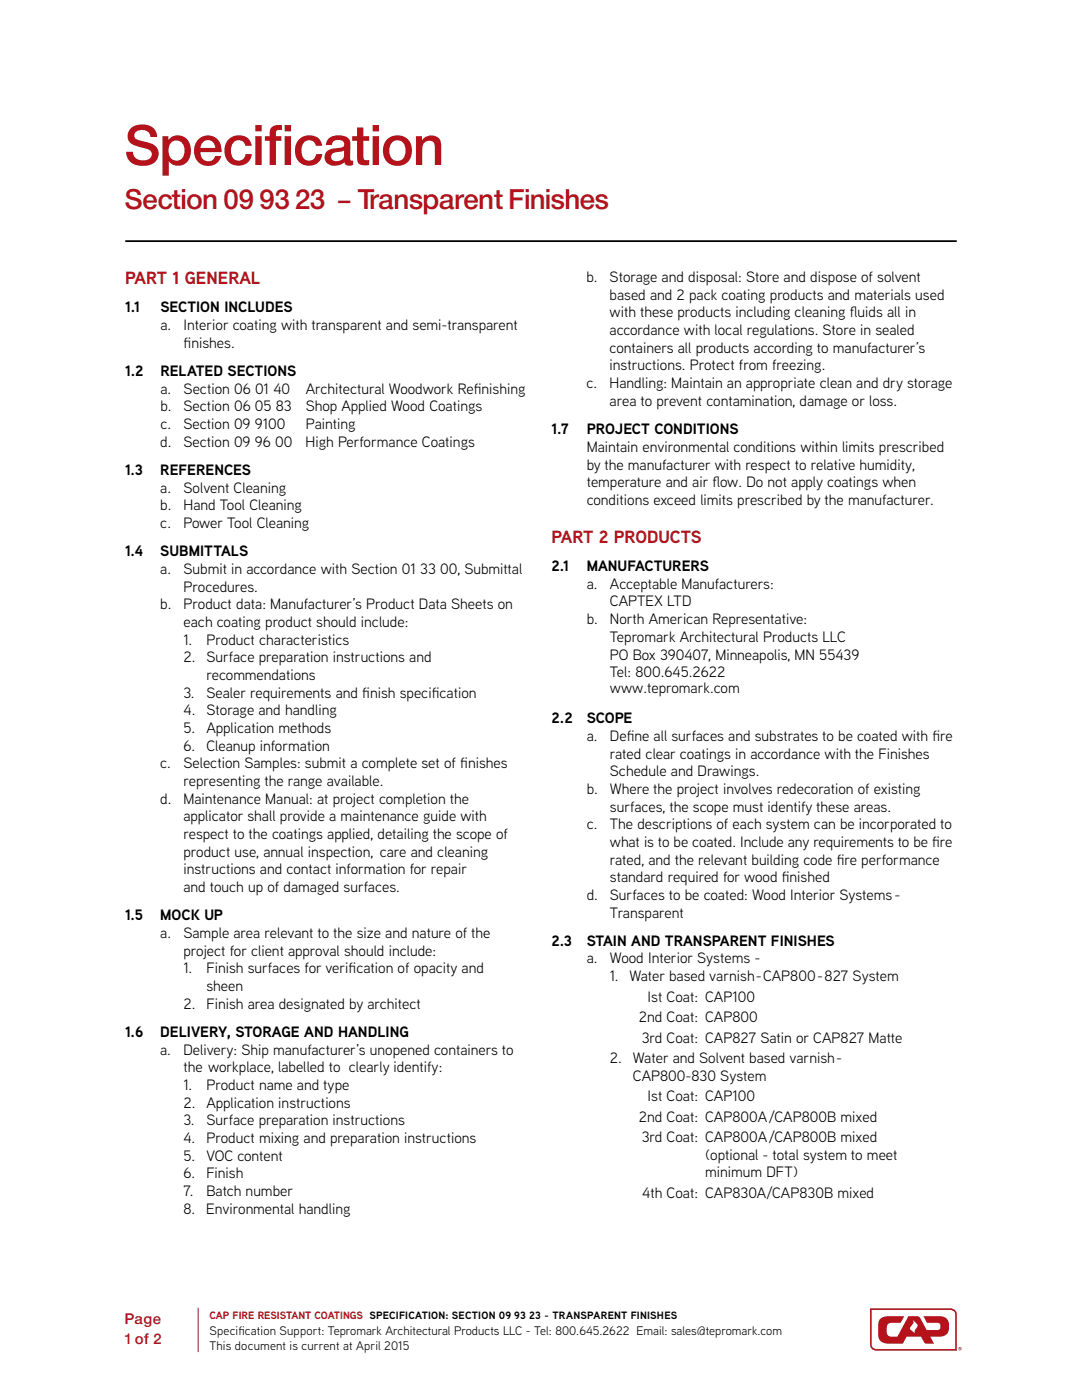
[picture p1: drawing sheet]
<svg xmlns="http://www.w3.org/2000/svg" width="216mm" height="279mm" viewBox="0 0 216 279" stroke-linecap="round" stroke-linejoin="round" font-family="sans-serif">
<defs><g id="words">
<text font-size="10.6" fill="#b5121b" x="25" y="32.9">Specification</text>
<text font-size="5.3" fill="#b5121b" x="25" y="41.7">Section 09 93 23 – Transparent Finishes</text>
<g font-size="3.5" fill="#b5121b">
<text x="25" y="56.7">PART 1 GENERAL</text>
<text x="110.1" y="108.3">PART 2 PRODUCTS</text>
</g>
<g font-size="3">
<text x="117" y="56.3">b.</text>
<text x="121.6" y="56.3">Storage and disposal: Store and dispose of solvent</text>
<text x="121.6" y="59.8">based and 2 pack coating products and materials used</text>
<text x="25" y="62.4">1.1</text>
<text x="32" y="62.4">SECTION INCLUDES</text>
<text x="32" y="65.9">a.</text>
<text x="36.6" y="65.9">Interior coating with transparent and semi-transparent</text>
<text x="121.6" y="63.3">with these products including cleaning f</text>
<text x="169.5" y="63.3">luids all in</text>
<text x="36.6" y="69.4">f</text>
<text x="36.6" y="69.4">inishes.</text>
<text x="121.6" y="66.9">accordance with local regulations. Store in sealed</text>
<text x="121.6" y="70.4">containers all products according to manufacturer’s</text>
<text x="25" y="75.1">1.2</text>
<text x="32" y="75.1">RELATED SECTIONS</text>
<text x="117" y="77.4">c.</text>
<text x="121.6" y="73.9">instructions. Protect from freezing.</text>
<text x="121.6" y="77.4">Handling: Maintain an appropriate clean and dry storage</text>
<text x="32" y="82.1">b.</text>
<text x="32" y="78.6">a.</text>
<text x="36.6" y="82.1">Section 06 05 83</text>
<text x="36.6" y="78.6">Section 06 01 40</text>
<text x="61" y="82.1">Shop Applied Wood Coatings</text>
<text x="61" y="78.6">Architectural Woodwork Ref</text>
<text x="94.5" y="78.6">inishing</text>
<text x="121.6" y="81">area to prevent contamination, damage or loss.</text>
<text x="32" y="89.2">d.</text>
<text x="32" y="85.6">c.</text>
<text x="36.6" y="89.2">Section 09 96 00</text>
<text x="36.6" y="85.6">Section 09 9100</text>
<text x="61" y="89.2">High Performance Coatings</text>
<text x="61" y="85.6">Painting</text>
<text x="110.1" y="86.7">1.7</text>
<text x="117.1" y="86.7">PROJECT CONDITIONS</text>
<text x="25" y="94.8">1.3</text>
<text x="32" y="94.8">REFERENCES</text>
<text x="117.1" y="90.2">Maintain environmental conditions within limits prescribed</text>
<text x="117.1" y="93.7">by the manufacturer with respect to relative humidity,</text>
<text x="32" y="98.3">a.</text>
<text x="32" y="101.9">b.</text>
<text x="36.6" y="98.3">Solvent Cleaning</text>
<text x="36.6" y="101.9">Hand Tool Cleaning</text>
<text x="117.1" y="97.3">temperature and air f</text>
<text x="117.1" y="100.8">conditions exceed limits prescribed by the manufacturer.</text>
<text x="142.1" y="97.3">low. Do not apply coatings when</text>
<text x="32" y="105.4">c.</text>
<text x="36.6" y="105.4">Power Tool Cleaning</text>
<text x="25" y="111">1.4</text>
<text x="32" y="111">SUBMITTALS</text>
<text x="110.1" y="114">2.1</text>
<text x="117.1" y="114">MANUFACTURERS</text>
<text x="32" y="114.6">a.</text>
<text x="36.6" y="114.6">Submit in accordance with Section 01 33 00, Submittal</text>
<text x="36.6" y="118.1">Procedures.</text>
<text x="117.1" y="117.5">a.</text>
<text x="121.7" y="117.5">Acceptable Manufacturers:</text>
<text x="32" y="121.6">b.</text>
<text x="36.6" y="121.6">Product data: Manufacturer’s Product Data Sheets on</text>
<text x="36.6" y="125.1">each coating product should include:</text>
<text x="117.1" y="124.6">b.</text>
<text x="121.7" y="121">CAPTEX LTD</text>
<text x="121.7" y="124.6">North American Representative:</text>
<text x="36.6" y="128.7">1.</text>
<text x="41.2" y="128.7">Product characteristics</text>
<text x="121.7" y="128.1">Tepromark Architectural Products LLC</text>
<text x="121.7" y="131.6">PO Box 390407, Minneapolis, MN 55439</text>
<text x="36.6" y="132.2">2.</text>
<text x="41.2" y="135.7">recommendations</text>
<text x="41.2" y="132.2">Surface preparation instructions and</text>
<text x="121.7" y="135.1">Tel: 800.645.2622</text>
<text x="36.6" y="142.8">4.</text>
<text x="36.6" y="139.2">3.</text>
<text x="41.2" y="142.8">Storage and handling</text>
<text x="41.2" y="139.2">Sealer requirements and f</text>
<text x="72.3" y="139.2">inish specif</text>
<text x="86.1" y="139.2">ication</text>
<text x="121.7" y="138.3">www.tepromark.com</text>
<text x="36.6" y="149.8">6.</text>
<text x="36.6" y="146.3">5.</text>
<text x="41.2" y="149.8">Cleanup information</text>
<text x="41.2" y="146.3">Application methods</text>
<text x="110.1" y="144.3">2.2</text>
<text x="117.1" y="144.3">SCOPE</text>
<text x="117.1" y="147.9">a.</text>
<text x="121.7" y="147.9">Def</text>
<text x="125" y="147.9">ine all surfaces and substrates to be coated with f</text>
<text x="186" y="147.9">ire</text>
<text x="32" y="153.3">c.</text>
<text x="36.6" y="153.3">Selection Samples: submit a complete set of f</text>
<text x="91.8" y="153.3">inishes</text>
<text x="121.7" y="151.4">rated clear coatings in accordance with the Finishes</text>
<text x="121.7" y="154.9">Schedule and Drawings.</text>
<text x="32" y="160.4">d.</text>
<text x="36.6" y="156.9">representing the range available.</text>
<text x="36.6" y="160.4">Maintenance Manual: at project completion the</text>
<text x="117.1" y="158.4">b.</text>
<text x="121.7" y="158.4">Where the project involves redecoration of existing</text>
<text x="121.7" y="162">surfaces, the scope must identify these areas.</text>
<text x="36.6" y="163.9">applicator shall provide a maintenance guide with</text>
<text x="36.6" y="167.4">respect to the coatings applied, detailing the scope of</text>
<text x="117.1" y="165.5">c.</text>
<text x="121.7" y="165.5">The descriptions of each system can be incorporated to</text>
<text x="36.6" y="171">product use, annual inspection, care and cleaning</text>
<text x="121.7" y="169">what is to be coated. Include any requirements to be f</text>
<text x="121.7" y="172.5">rated, and the relevant building code f</text>
<text x="167" y="172.5">ire performance</text>
<text x="186" y="169">ire</text>
<text x="36.6" y="174.5">instructions and contact information for repair</text>
<text x="36.6" y="178">and touch up of damaged surfaces.</text>
<text x="117.1" y="179.6">d.</text>
<text x="121.7" y="176.1">standard required for wood f</text>
<text x="121.7" y="179.6">Surfaces to be coated: Wood Interior Systems -</text>
<text x="156" y="176.1">inished</text>
<text x="25" y="183.7">1.5</text>
<text x="32" y="183.7">MOCK UP</text>
<text x="121.7" y="183.1">Transparent</text>
<text x="32" y="187.2">a.</text>
<text x="36.6" y="187.2">Sample area relevant to the size and nature of the</text>
<text x="36.6" y="190.7">project for client approval should include:</text>
<text x="110.1" y="188.8">2.3</text>
<text x="117.1" y="188.8">STAIN AND TRANSPARENT FINISHES</text>
<text x="36.6" y="194.3">1.</text>
<text x="41.2" y="197.8">sheen</text>
<text x="41.2" y="194.3">Finish surfaces for verif</text>
<text x="69.6" y="194.3">ication of opacity and</text>
<text x="117.1" y="192.3">a.</text>
<text x="121.7" y="192.3">Wood Interior Systems -</text>
<text x="121.7" y="195.8">1.</text>
<text x="125.6" y="195.8">Water based varnish - CAP800-827 System</text>
<text x="36.6" y="201.3">2.</text>
<text x="41.2" y="201.3">Finish area designated by architect</text>
<text x="129.2" y="199.9">Ist Coat: CAP100</text>
<text x="25" y="206.9">1.6</text>
<text x="32" y="206.9">DELIVERY, STORAGE AND HANDLING</text>
<text x="127.5" y="204">2nd Coat: CAP800</text>
<text x="128" y="208.1">3rd Coat: CAP827 Satin or CAP827 Matte</text>
<text x="32" y="210.5">a.</text>
<text x="36.6" y="210.5">Delivery: Ship manufacturer’s unopened containers to</text>
<text x="36.6" y="214">the workplace, labelled to clearly identify:</text>
<text x="121.7" y="212.1">2.</text>
<text x="126.3" y="212.1">Water and Solvent based varnish -</text>
<text x="126.3" y="215.7">CAP800-830 System</text>
<text x="36.6" y="221.1">2.</text>
<text x="36.6" y="217.5">1.</text>
<text x="41.2" y="221.1">Application instructions</text>
<text x="41.2" y="217.5">Product name and type</text>
<text x="129.2" y="219.8">Ist Coat: CAP100</text>
<text x="36.6" y="224.6">3.</text>
<text x="41.2" y="224.6">Surface preparation instructions</text>
<text x="127.5" y="223.8">2nd Coat: CAP800A/CAP800B mixed</text>
<text x="128" y="227.9">3rd Coat: CAP800A/CAP800B mixed</text>
<text x="36.6" y="231.6">5.</text>
<text x="36.6" y="228.1">4.</text>
<text x="41.2" y="231.6">VOC content</text>
<text x="41.2" y="228.1">Product mixing and preparation instructions</text>
<text x="140.7" y="231.5">(optional - total system to meet</text>
<text x="36.6" y="238.7">7.</text>
<text x="36.6" y="235.2">6.</text>
<text x="41.2" y="238.7">Batch number</text>
<text x="41.2" y="235.2">Finish</text>
<text x="128.1" y="239.1">4th Coat: CAP830A/CAP830B mixed</text>
<text x="140.7" y="235">minimum DFT)</text>
<text x="36.6" y="242.2">8.</text>
<text x="41.2" y="242.2">Environmental handling</text>
</g>
<g font-size="2.8" fill="#b5121b">
<text x="25" y="264.2">Page</text>
<text x="25" y="268.2">1 of 2</text>
</g>
<g font-size="2.5">
<text x="41.8" y="266.5">Specif</text>
<text x="41.8" y="269.5">This document is current at April 2015</text>
<text x="47.6" y="266.5">ication Support: Tepromark Architectural Products LLC - Tel: 800.645.2622 Email: sales@tepromark.com</text>
</g>
<text font-size="2.1" fill="#b5121b" x="41.8" y="263.3">CAP FIRE RESISTANT COATINGS SPECIFICATION: SECTION 09 93 23 - TRANSPARENT FINISHES</text>
</g></defs>
<path d="M25 48.1h165.9" fill="none" stroke="#000" stroke-width=".35"/>
<path d="M173.8 261.3h16a1.04 1.04 0 0 1 1 1v7.1h-16a1.03 1.03 0 0 1-1-1.1z" fill="none" stroke="#b5121b" stroke-width=".33"/>
<g fill="#b5121b">
<path d="M191.5 269l.1 .1zM191.4 269h.3v.4l-.2-.2-.1 .2zM191.3 269.2a.27 .27 0 0 0 .5 0 .27 .27 0 0 0-.5 0zM191.2 269.2a.35 .35 0 0 1 .7 0 .35 .35 0 0 1-.7 0z"/>
<path d="M182.2 263.4l.8 .8a.94 .94 0 0 1-.4 1.2v.6l-.5-.3a.69 .69 0 0 1-.5-.6 .69 .69 0 0 1 .4-.7 .68 .68 0 0 0 .2-1zM175.7 263.2l-.3 .3a5.4 5.4 0 0 0 .3 4.1 5.4 5.4 0 0 0 3.6 .6l.9-.1 .7-1.3h2.9l.6 1.1a.75 .75 0 0 0 .8 .3h1.2l-.8-1.4a6.9 6.9 0 0 0 3-.3 2.43 2.43 0 0 0 0-3.6l-1.2-.2h-3.1l.7 1.3h1.8a.73 .73 0 0 1 .9 .6 .73 .73 0 0 1-.7 .8h-2.1l-1.5-2.6-2.1-.1-2.2 4.1h-1.1a.93 .93 0 0 1-1.1-1.1 1.37 1.37 0 0 1 .7-1.7h2.1l.7-1.3h-.8a6.1 6.1 0 0 0-3.9 .5z"/>
</g>
<path d="M39.5 261v8.8" fill="none" stroke="#b5121b" stroke-width=".2"/>
<use href="#words"/>
</svg>
